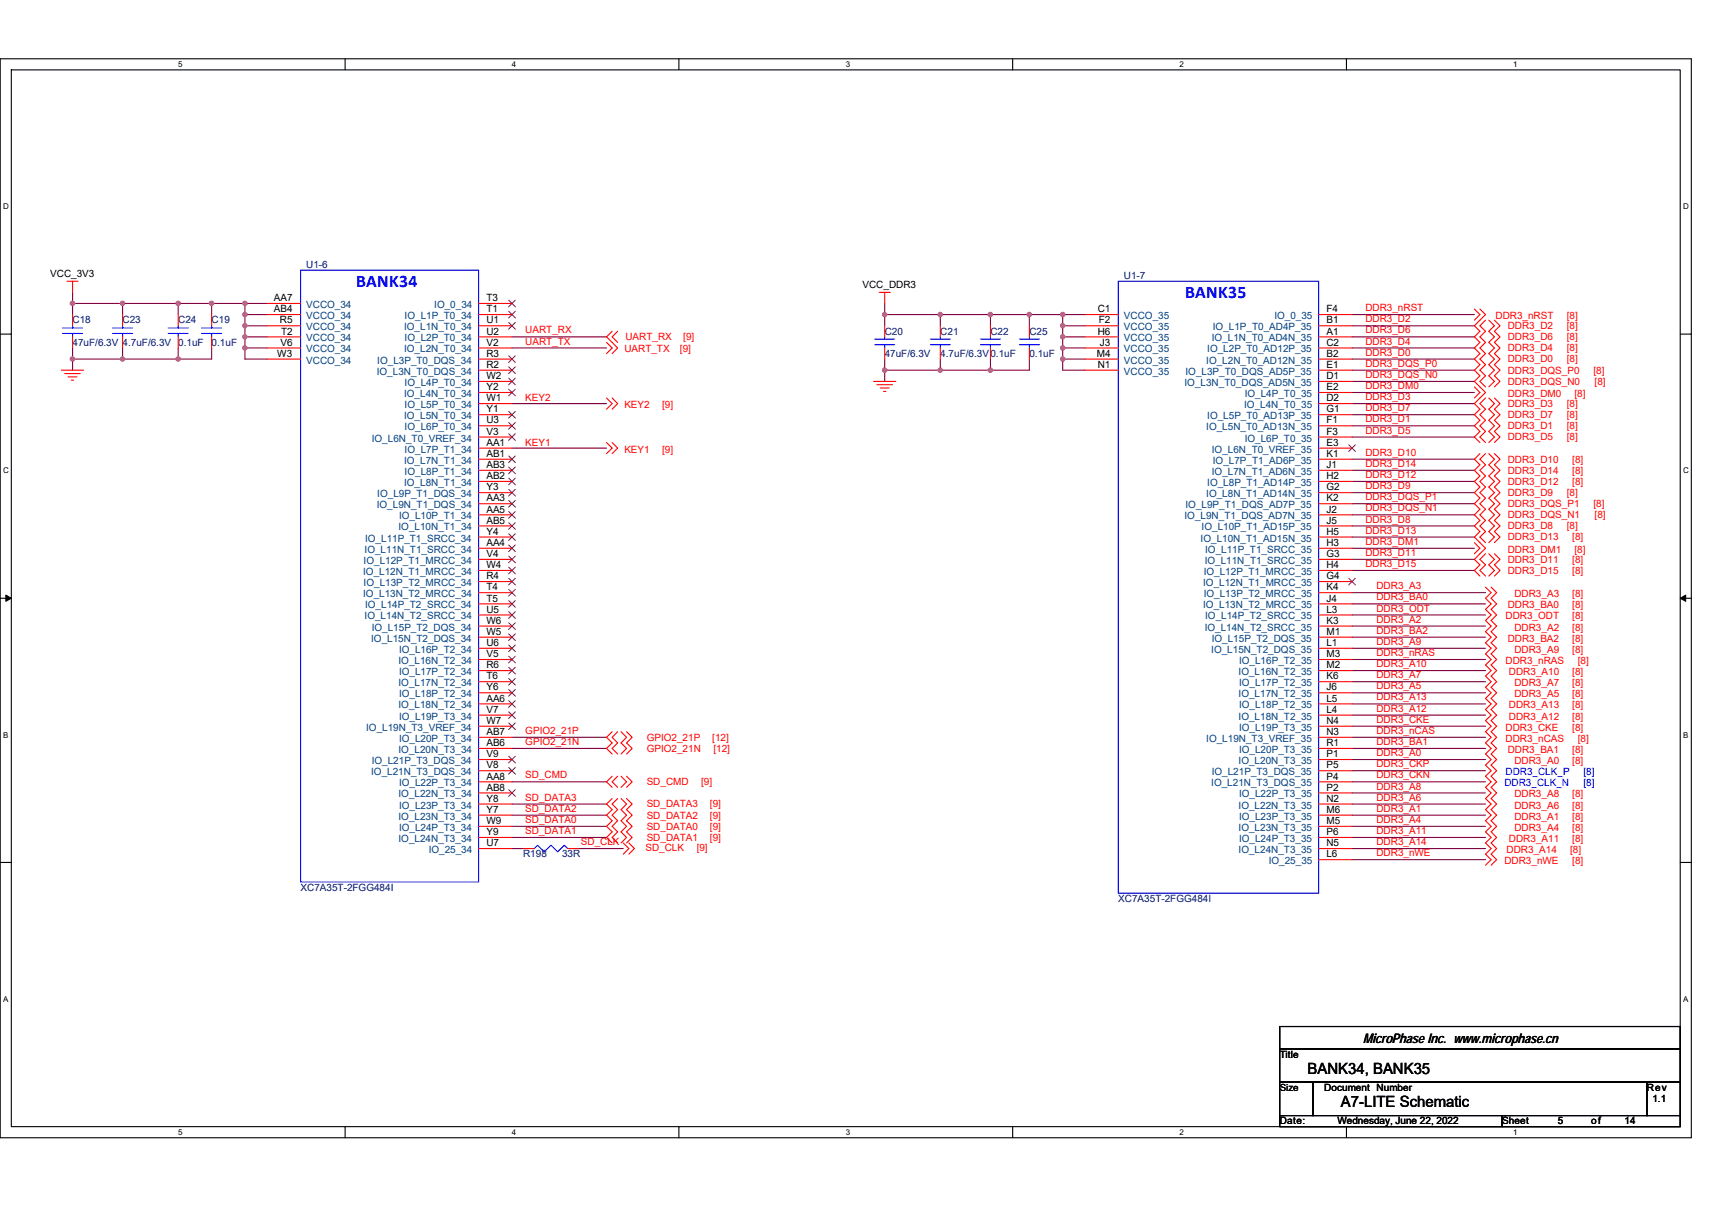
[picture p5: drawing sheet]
<svg xmlns="http://www.w3.org/2000/svg" width="297mm" height="210mm" viewBox="0 0 297 210" stroke-linecap="round" stroke-linejoin="round" font-family="sans-serif">
<defs><g id="words">
<g font-size="3.1" fill="#00f">
<text x="61.8" y="49.8">BANK34</text>
<text x="205.6" y="51.7">BANK35</text>
</g>
<g font-size="2.7">
<text x="226.9" y="186.3">BANK34, BANK35</text>
<text x="232.6" y="192.1">A7-LITE Schematic</text>
</g>
<text font-size="2.3" x="236.5" y="181.1">MicroPhase Inc. www.microphase.cn</text>
<g font-size="1.7" fill="#000080">
<text x="53.1" y="46.5">U1-6</text>
<text x="195" y="48.4">U1-7</text>
<text x="12.6" y="56.1">C18</text>
<text x="21.3" y="56.1">C23</text>
<text x="30.9" y="56.1">C24</text>
<text x="36.7" y="56.1">C19</text>
<text x="153.5" y="58.1">C20</text>
<text x="163.1" y="58.1">C21</text>
<text x="171.8" y="58.1">C22</text>
<text x="178.6" y="58.1">C25</text>
<text x="12.6" y="60">47uF/6.3V 4.7uF/6.3V 0.1uF</text>
<text x="36.7" y="60">0.1uF</text>
<text x="153.5" y="61.9">47uF/6.3V</text>
<text x="163.1" y="61.9">4.7uF/6.3V0.1uF</text>
<text x="178.6" y="61.9">0.1uF</text>
<text x="90.8" y="148.8">R198</text>
<text x="97.5" y="148.8">33R</text>
<text x="52.2" y="154.6">XC7A35T-2FGG484I</text>
<text x="194" y="156.5">XC7A35T-2FGG484I</text>
</g>
<g font-size="1.7">
<text x="8.7" y="48">VCC_3V3</text>
<text x="47.5" y="52.3">AA7</text>
<text x="84.4" y="52.3">T3</text>
<text x="149.6" y="50">VCC_DDR3</text>
<text x="47.5" y="54.2">AB4</text>
<text x="48.6" y="56.1">R5</text>
<text x="48.7" y="60">V6</text>
<text x="48.8" y="58.1">T2</text>
<text x="84.4" y="54.2">T1</text>
<text x="84.4" y="58.1">U2</text>
<text x="84.4" y="56.1">U1</text>
<text x="84.4" y="60">V2</text>
<text x="190.5" y="54.2">C1</text>
<text x="190.5" y="58.1">H6</text>
<text x="190.6" y="56.1">F2</text>
<text x="190.8" y="60">J3</text>
<text x="230.1" y="54.2">F4</text>
<text x="230.1" y="56.1">B1</text>
<text x="230.1" y="58.1">A1</text>
<text x="230.1" y="60">C2</text>
<text x="48.1" y="61.9">W3</text>
<text x="84.4" y="61.9">R3</text>
<text x="84.4" y="65.8">W2</text>
<text x="84.4" y="63.8">R2</text>
<text x="190.3" y="61.9">M4</text>
<text x="190.5" y="63.8">N1</text>
<text x="230.1" y="61.9">B2</text>
<text x="230.1" y="63.8">E1</text>
<text x="230.1" y="65.8">D1</text>
<text x="84.4" y="69.6">W1</text>
<text x="84.4" y="67.7">Y2</text>
<text x="84.4" y="71.6">Y1</text>
<text x="230.1" y="67.7">E2</text>
<text x="230.1" y="69.6">D2</text>
<text x="230.1" y="71.6">G1</text>
<text x="84.4" y="73.5">U3</text>
<text x="84.4" y="77.4">AA1</text>
<text x="84.4" y="75.4">V3</text>
<text x="230.1" y="73.5">F1</text>
<text x="230.1" y="75.4">F3</text>
<text x="230.1" y="77.4">E3</text>
<text x="84.4" y="81.2">AB3</text>
<text x="84.4" y="79.3">AB1</text>
<text x="84.4" y="83.1">AB2</text>
<text x="230.1" y="79.3">K1</text>
<text x="230.1" y="81.2">J1</text>
<text x="230.1" y="83.1">H2</text>
<text x="84.4" y="85.1">Y3</text>
<text x="84.4" y="87">AA3</text>
<text x="84.4" y="88.9">AA5</text>
<text x="230.1" y="85.1">G2</text>
<text x="230.1" y="87">K2</text>
<text x="230.1" y="88.9">J2</text>
<text x="84.4" y="94.7">AA4</text>
<text x="84.4" y="90.9">AB5</text>
<text x="84.4" y="92.8">Y4</text>
<text x="230.1" y="90.9">J5</text>
<text x="230.1" y="94.7">H3</text>
<text x="230.1" y="92.8">H5</text>
<text x="84.4" y="96.7">V4</text>
<text x="84.4" y="100.5">R4</text>
<text x="84.4" y="98.6">W4</text>
<text x="230.1" y="98.6">H4</text>
<text x="230.1" y="100.5">G4</text>
<text x="230.1" y="96.7">G3</text>
<text x="84.4" y="106.3">U5</text>
<text x="84.4" y="104.4">T5</text>
<text x="84.4" y="102.4">T4</text>
<text x="230.1" y="102.4">K4</text>
<text x="230.1" y="106.3">L3</text>
<text x="230.1" y="104.4">J4</text>
<text x="84.4" y="110.2">W5</text>
<text x="84.4" y="108.2">W6</text>
<text x="84.4" y="112.1">U6</text>
<text x="230.1" y="112.1">L1</text>
<text x="230.1" y="110.2">M1</text>
<text x="230.1" y="108.2">K3</text>
<text x="84.4" y="114">V5</text>
<text x="84.4" y="117.9">T6</text>
<text x="84.4" y="116">R6</text>
<text x="84.4" y="119.8">Y6</text>
<text x="230.1" y="116">M2</text>
<text x="230.1" y="119.8">J6</text>
<text x="230.1" y="114">M3</text>
<text x="230.1" y="117.9">K6</text>
<text x="84.4" y="125.6">W7</text>
<text x="84.4" y="121.8">AA6</text>
<text x="84.4" y="123.7">V7</text>
<text x="230.1" y="123.7">L4</text>
<text x="230.1" y="121.8">L5</text>
<text x="230.1" y="125.6">N4</text>
<text x="84.4" y="129.5">AB6</text>
<text x="84.4" y="131.4">V9</text>
<text x="84.4" y="127.6">AB7</text>
<text x="230.1" y="127.6">N3</text>
<text x="230.1" y="131.4">P1</text>
<text x="230.1" y="129.5">R1</text>
<text x="84.4" y="133.4">V8</text>
<text x="84.4" y="137.2">AB8</text>
<text x="84.4" y="135.3">AA8</text>
<text x="230.1" y="135.3">P4</text>
<text x="230.1" y="133.4">P5</text>
<text x="230.1" y="137.2">P2</text>
<text x="84.4" y="141.1">Y7</text>
<text x="84.4" y="139.1">Y8</text>
<text x="84.4" y="143">W9</text>
<text x="230.1" y="139.1">N2</text>
<text x="230.1" y="143">M5</text>
<text x="230.1" y="141.1">M6</text>
<text x="84.4" y="144.9">Y9</text>
<text x="84.4" y="146.9">U7</text>
<text x="230.1" y="146.9">N5</text>
<text x="230.1" y="148.8">L6</text>
<text x="230.1" y="144.9">P6</text>
<text x="222" y="183.6">Title</text>
<text x="222" y="189.3">Size</text>
<text x="229.8" y="189.3">Document Number</text>
<text x="285.7" y="189.3">Rev</text>
<text x="286.7" y="191.3">1.1</text>
<text x="222" y="195.1">Date:</text>
<text x="232.1" y="195.1">Wednesday, June 22, 2022</text>
<text x="260.6" y="195.1">Sheet</text>
<text x="270.3" y="195.1">5</text>
<text x="276.1" y="195.1">of</text>
<text x="281.9" y="195.1">14</text>
</g>
<g font-size="1.7" fill="#004080">
<text x="53.1" y="53.4">VCCO_34</text>
<text x="75.3" y="53.4">IO_0_34</text>
<text x="53.1" y="55.4">VCCO_34</text>
<text x="53.1" y="57.3">VCCO_34</text>
<text x="53.1" y="59.2">VCCO_34</text>
<text x="70.1" y="57.3">IO_L1N_T0_34</text>
<text x="70.2" y="55.4">IO_L1P_T0_34</text>
<text x="70.2" y="59.2">IO_L2P_T0_34</text>
<text x="195" y="55.4">VCCO_35</text>
<text x="195" y="57.3">VCCO_35</text>
<text x="195" y="59.2">VCCO_35</text>
<text x="210.3" y="59.2">IO_L1N_T0_AD4N_35</text>
<text x="210.4" y="57.3">IO_L1P_T0_AD4P_35</text>
<text x="221.1" y="55.4">IO_0_35</text>
<text x="53.1" y="61.2">VCCO_34</text>
<text x="53.1" y="63.1">VCCO_34</text>
<text x="65.4" y="65">IO_L3N_T0_DQS_34</text>
<text x="65.5" y="63.1">IO_L3P_T0_DQS_34</text>
<text x="70.1" y="61.2">IO_L2N_T0_34</text>
<text x="195" y="61.2">VCCO_35</text>
<text x="195" y="63.1">VCCO_35</text>
<text x="195" y="65">VCCO_35</text>
<text x="205.7" y="65">IO_L3P_T0_DQS_AD5P_35</text>
<text x="209.3" y="63.1">IO_L2N_T0_AD12N_35</text>
<text x="209.5" y="61.2">IO_L2P_T0_AD12P_35</text>
<text x="70.1" y="68.9">IO_L4N_T0_34</text>
<text x="70.2" y="67">IO_L4P_T0_34</text>
<text x="70.2" y="70.8">IO_L5P_T0_34</text>
<text x="205.5" y="67">IO_L3N_T0_DQS_AD5N_35</text>
<text x="215.9" y="70.8">IO_L4N_T0_35</text>
<text x="216" y="68.9">IO_L4P_T0_35</text>
<text x="64.5" y="76.6">IO_L6N_T0_VREF_34</text>
<text x="70.1" y="72.7">IO_L5N_T0_34</text>
<text x="70.2" y="74.7">IO_L6P_T0_34</text>
<text x="209.3" y="74.7">IO_L5N_T0_AD13N_35</text>
<text x="209.5" y="72.7">IO_L5P_T0_AD13P_35</text>
<text x="216" y="76.6">IO_L6P_T0_35</text>
<text x="70.1" y="80.5">IO_L7N_T1_34</text>
<text x="70.2" y="78.5">IO_L7P_T1_34</text>
<text x="70.2" y="82.4">IO_L8P_T1_34</text>
<text x="210.3" y="78.5">IO_L6N_T0_VREF_35</text>
<text x="210.3" y="82.4">IO_L7N_T1_AD6N_35</text>
<text x="210.4" y="80.5">IO_L7P_T1_AD6P_35</text>
<text x="65.4" y="88.2">IO_L9N_T1_DQS_34</text>
<text x="65.5" y="86.3">IO_L9P_T1_DQS_34</text>
<text x="70.1" y="84.3">IO_L8N_T1_34</text>
<text x="205.7" y="88.2">IO_L9P_T1_DQS_AD7P_35</text>
<text x="209.3" y="86.3">IO_L8N_T1_AD14N_35</text>
<text x="209.5" y="84.3">IO_L8P_T1_AD14P_35</text>
<text x="63.3" y="95.9">IO_L11N_T1_SRCC_34</text>
<text x="63.3" y="94">IO_L11P_T1_SRCC_34</text>
<text x="69.1" y="92.1">IO_L10N_T1_34</text>
<text x="69.2" y="90.1">IO_L10P_T1_34</text>
<text x="205.5" y="90.1">IO_L9N_T1_DQS_AD7N_35</text>
<text x="208.3" y="94">IO_L10N_T1_AD15N_35</text>
<text x="208.5" y="92.1">IO_L10P_T1_AD15P_35</text>
<text x="209.1" y="95.9">IO_L11P_T1_SRCC_35</text>
<text x="63" y="99.8">IO_L12N_T1_MRCC_34</text>
<text x="63.1" y="97.9">IO_L12P_T1_MRCC_34</text>
<text x="63.1" y="101.7">IO_L13P_T2_MRCC_34</text>
<text x="208.8" y="101.7">IO_L12N_T1_MRCC_35</text>
<text x="208.8" y="99.8">IO_L12P_T1_MRCC_35</text>
<text x="209" y="97.9">IO_L11N_T1_SRCC_35</text>
<text x="63" y="103.6">IO_L13N_T2_MRCC_34</text>
<text x="63.3" y="107.5">IO_L14N_T2_SRCC_34</text>
<text x="63.3" y="105.6">IO_L14P_T2_SRCC_34</text>
<text x="208.8" y="105.6">IO_L13N_T2_MRCC_35</text>
<text x="208.8" y="103.6">IO_L13P_T2_MRCC_35</text>
<text x="209.1" y="107.5">IO_L14P_T2_SRCC_35</text>
<text x="64.4" y="111.4">IO_L15N_T2_DQS_34</text>
<text x="64.5" y="109.4">IO_L15P_T2_DQS_34</text>
<text x="69.2" y="113.3">IO_L16P_T2_34</text>
<text x="209" y="109.4">IO_L14N_T2_SRCC_35</text>
<text x="210.2" y="113.3">IO_L15N_T2_DQS_35</text>
<text x="210.2" y="111.4">IO_L15P_T2_DQS_35</text>
<text x="69.1" y="115.2">IO_L16N_T2_34</text>
<text x="69.1" y="119.1">IO_L17N_T2_34</text>
<text x="69.2" y="117.2">IO_L17P_T2_34</text>
<text x="214.9" y="117.2">IO_L16N_T2_35</text>
<text x="215" y="115.2">IO_L16P_T2_35</text>
<text x="215" y="119.1">IO_L17P_T2_35</text>
<text x="69.1" y="122.9">IO_L18N_T2_34</text>
<text x="69.2" y="121">IO_L18P_T2_34</text>
<text x="69.2" y="124.9">IO_L19P_T3_34</text>
<text x="214.9" y="121">IO_L17N_T2_35</text>
<text x="214.9" y="124.9">IO_L18N_T2_35</text>
<text x="215" y="122.9">IO_L18P_T2_35</text>
<text x="63.5" y="126.8">IO_L19N_T3_VREF_34</text>
<text x="69.1" y="130.7">IO_L20N_T3_34</text>
<text x="69.2" y="128.7">IO_L20P_T3_34</text>
<text x="209.3" y="128.7">IO_L19N_T3_VREF_35</text>
<text x="215" y="126.8">IO_L19P_T3_35</text>
<text x="215" y="130.7">IO_L20P_T3_35</text>
<text x="64.4" y="134.5">IO_L21N_T3_DQS_34</text>
<text x="64.5" y="132.6">IO_L21P_T3_DQS_34</text>
<text x="69.2" y="136.5">IO_L22P_T3_34</text>
<text x="210.2" y="136.5">IO_L21N_T3_DQS_35</text>
<text x="210.2" y="134.5">IO_L21P_T3_DQS_35</text>
<text x="214.9" y="132.6">IO_L20N_T3_35</text>
<text x="69.1" y="138.4">IO_L22N_T3_34</text>
<text x="69.1" y="142.2">IO_L23N_T3_34</text>
<text x="69.2" y="140.3">IO_L23P_T3_34</text>
<text x="214.9" y="140.3">IO_L22N_T3_35</text>
<text x="215" y="138.4">IO_L22P_T3_35</text>
<text x="215" y="142.2">IO_L23P_T3_35</text>
<text x="69.1" y="146.1">IO_L24N_T3_34</text>
<text x="69.2" y="144.2">IO_L24P_T3_34</text>
<text x="74.4" y="148">IO_25_34</text>
<text x="214.9" y="144.2">IO_L23N_T3_35</text>
<text x="214.9" y="148">IO_L24N_T3_35</text>
<text x="215" y="146.1">IO_L24P_T3_35</text>
<text x="220.1" y="150">IO_25_35</text>
</g>
<g font-size="1.7" fill="#f00">
<text x="236.9" y="54">DDR3_nRST</text>
<text x="91.1" y="57.9">UART_RX</text>
<text x="91.1" y="59.8">UART_TX</text>
<text x="108.5" y="59">UART_RX</text>
<text x="118.6" y="59">[9]</text>
<text x="236.9" y="57.9">DDR3_D6</text>
<text x="236.9" y="55.9">DDR3_D2</text>
<text x="236.9" y="59.8">DDR3_D4</text>
<text x="259.5" y="55.4">DDR3_nRST</text>
<text x="261.6" y="59">DDR3_D6</text>
<text x="261.6" y="57.1">DDR3_D2</text>
<text x="271.8" y="59">[8]</text>
<text x="271.8" y="57.1">[8]</text>
<text x="271.8" y="55.4">[8]</text>
<text x="108.3" y="61.2">UART_TX</text>
<text x="118" y="61.2">[9]</text>
<text x="236.9" y="65.6">DDR3_DQS_N0</text>
<text x="236.9" y="63.6">DDR3_DQS_P0</text>
<text x="236.9" y="61.7">DDR3_D0</text>
<text x="261.6" y="64.8">DDR3_DQS_P0</text>
<text x="261.6" y="61">DDR3_D4</text>
<text x="261.6" y="62.9">DDR3_D0</text>
<text x="271.8" y="61">[8]</text>
<text x="271.8" y="62.9">[8]</text>
<text x="276.5" y="64.8">[8]</text>
<text x="91.1" y="69.7">KEY2</text>
<text x="108.3" y="70.8">KEY2</text>
<text x="114.9" y="70.8">[9]</text>
<text x="236.9" y="69.4">DDR3_D3</text>
<text x="236.9" y="71.4">DDR3_D7</text>
<text x="236.9" y="67.5">DDR3_DM0</text>
<text x="261.6" y="66.8">DDR3_DQS_N0</text>
<text x="261.6" y="70.6">DDR3_D3</text>
<text x="261.6" y="68.9">DDR3_DM0</text>
<text x="271.8" y="70.6">[8]</text>
<text x="273.2" y="68.9">[8]</text>
<text x="276.7" y="66.8">[8]</text>
<text x="91.1" y="77.4">KEY1</text>
<text x="236.9" y="73.3">DDR3_D1</text>
<text x="236.9" y="75.2">DDR3_D5</text>
<text x="261.6" y="72.6">DDR3_D7</text>
<text x="261.6" y="74.5">DDR3_D1</text>
<text x="261.6" y="76.4">DDR3_D5</text>
<text x="271.8" y="72.6">[8]</text>
<text x="271.8" y="74.5">[8]</text>
<text x="271.8" y="76.4">[8]</text>
<text x="108.3" y="78.5">KEY1</text>
<text x="114.9" y="78.5">[9]</text>
<text x="236.9" y="79.1">DDR3_D10</text>
<text x="236.9" y="81">DDR3_D14</text>
<text x="236.9" y="83">DDR3_D12</text>
<text x="261.6" y="80.3">DDR3_D10</text>
<text x="261.6" y="82.2">DDR3_D14</text>
<text x="272.8" y="80.3">[8]</text>
<text x="272.8" y="82.2">[8]</text>
<text x="236.9" y="84.9">DDR3_D9</text>
<text x="236.9" y="88.8">DDR3_DQS_N1</text>
<text x="236.9" y="86.8">DDR3_DQS_P1</text>
<text x="261.6" y="84.1">DDR3_D12</text>
<text x="261.6" y="86.1">DDR3_D9</text>
<text x="261.6" y="88">DDR3_DQS_P1</text>
<text x="261.6" y="89.9">DDR3_DQS_N1</text>
<text x="271.8" y="86.1">[8]</text>
<text x="272.8" y="84.1">[8]</text>
<text x="276.5" y="88">[8]</text>
<text x="276.7" y="89.9">[8]</text>
<text x="236.9" y="90.7">DDR3_D8</text>
<text x="236.9" y="92.6">DDR3_D13</text>
<text x="236.9" y="94.6">DDR3_DM1</text>
<text x="261.6" y="91.9">DDR3_D8</text>
<text x="261.6" y="93.8">DDR3_D13</text>
<text x="261.6" y="95.9">DDR3_DM1</text>
<text x="271.8" y="91.9">[8]</text>
<text x="272.8" y="93.8">[8]</text>
<text x="273.2" y="95.9">[8]</text>
<text x="236.9" y="96.5">DDR3_D11</text>
<text x="236.9" y="98.4">DDR3_D15</text>
<text x="261.6" y="97.6">DDR3_D11</text>
<text x="261.6" y="99.6">DDR3_D15</text>
<text x="272.8" y="97.6">[8]</text>
<text x="272.8" y="99.6">[8]</text>
<text x="238.8" y="106.1">DDR3_ODT</text>
<text x="238.8" y="102.3">DDR3_A3</text>
<text x="238.8" y="104.2">DDR3_BA0</text>
<text x="261.2" y="107.5">DDR3_ODT</text>
<text x="261.6" y="105.6">DDR3_BA0</text>
<text x="262.8" y="103.6">DDR3_A3</text>
<text x="272.8" y="103.6">[8]</text>
<text x="272.8" y="105.6">[8]</text>
<text x="272.8" y="107.5">[8]</text>
<text x="238.8" y="111.9">DDR3_A9</text>
<text x="238.8" y="108.1">DDR3_A2</text>
<text x="238.8" y="110">DDR3_BA2</text>
<text x="238.8" y="113.9">DDR3_nRAS</text>
<text x="261.6" y="111.4">DDR3_BA2</text>
<text x="262.8" y="113.3">DDR3_A9</text>
<text x="262.8" y="109.4">DDR3_A2</text>
<text x="272.8" y="113.3">[8]</text>
<text x="272.8" y="109.4">[8]</text>
<text x="272.8" y="111.4">[8]</text>
<text x="238.8" y="115.8">DDR3_A10</text>
<text x="238.8" y="119.6">DDR3_A5</text>
<text x="238.8" y="117.7">DDR3_A7</text>
<text x="261.2" y="115.2">DDR3_nRAS</text>
<text x="261.8" y="117.1">DDR3_A10</text>
<text x="262.8" y="119.1">DDR3_A7</text>
<text x="272.8" y="117.1">[8]</text>
<text x="272.8" y="119.1">[8]</text>
<text x="273.8" y="115.2">[8]</text>
<text x="238.8" y="121.6">DDR3_A13</text>
<text x="238.8" y="123.5">DDR3_A12</text>
<text x="238.8" y="125.4">DDR3_CKE</text>
<text x="261.8" y="122.9">DDR3_A13</text>
<text x="261.8" y="124.9">DDR3_A12</text>
<text x="262.8" y="121">DDR3_A5</text>
<text x="272.8" y="122.9">[8]</text>
<text x="272.8" y="124.9">[8]</text>
<text x="272.8" y="121">[8]</text>
<text x="91.1" y="127.4">GPIO2_21P</text>
<text x="91.1" y="129.3">GPIO2_21N</text>
<text x="112.2" y="130.5">GPIO2_21N</text>
<text x="112.2" y="128.5">GPIO2_21P</text>
<text x="123.6" y="128.5">[12]</text>
<text x="123.8" y="130.5">[12]</text>
<text x="238.8" y="127.4">DDR3_nCAS</text>
<text x="238.8" y="129.3">DDR3_BA1</text>
<text x="238.8" y="131.2">DDR3_A0</text>
<text x="261.2" y="128.7">DDR3_nCAS</text>
<text x="261.2" y="126.8">DDR3_CKE</text>
<text x="261.6" y="130.7">DDR3_BA1</text>
<text x="272.8" y="126.8">[8]</text>
<text x="272.8" y="130.7">[8]</text>
<text x="273.8" y="128.7">[8]</text>
<text x="91.1" y="135.1">SD_CMD</text>
<text x="112.2" y="136.2">SD_CMD</text>
<text x="121.6" y="136.2">[9]</text>
<text x="238.8" y="135.1">DDR3_CKN</text>
<text x="238.8" y="133.2">DDR3_CKP</text>
<text x="238.8" y="137">DDR3_A8</text>
<text x="262.8" y="132.6">DDR3_A0</text>
<text x="272.8" y="132.6">[8]</text>
<text x="91.1" y="142.8">SD_DATA0</text>
<text x="91.1" y="140.9">SD_DATA2</text>
<text x="91.1" y="138.9">SD_DATA3</text>
<text x="112.2" y="140.1">SD_DATA3</text>
<text x="112.2" y="142">SD_DATA2</text>
<text x="112.2" y="144">SD_DATA0</text>
<text x="123.2" y="140.1">[9]</text>
<text x="123.2" y="142">[9]</text>
<text x="123.2" y="144">[9]</text>
<text x="238.8" y="140.9">DDR3_A1</text>
<text x="238.8" y="138.9">DDR3_A6</text>
<text x="238.8" y="142.8">DDR3_A4</text>
<text x="262.8" y="142.2">DDR3_A1</text>
<text x="262.8" y="138.4">DDR3_A8</text>
<text x="262.8" y="140.3">DDR3_A6</text>
<text x="272.8" y="142.2">[8]</text>
<text x="272.8" y="138.4">[8]</text>
<text x="272.8" y="140.3">[8]</text>
<text x="91.1" y="144.7">SD_DATA1</text>
<text x="100.8" y="146.7">SD_CLK</text>
<text x="112" y="147.6">SD_CLK</text>
<text x="112.2" y="145.9">SD_DATA1</text>
<text x="120.9" y="147.6">[9]</text>
<text x="123.2" y="145.9">[9]</text>
<text x="238.8" y="144.7">DDR3_A11</text>
<text x="238.8" y="148.6">DDR3_nWE</text>
<text x="238.8" y="146.7">DDR3_A14</text>
<text x="261" y="150">DDR3_nWE</text>
<text x="261.4" y="148">DDR3_A14</text>
<text x="261.8" y="146.1">DDR3_A11</text>
<text x="262.8" y="144.2">DDR3_A4</text>
<text x="272.4" y="148">[8]</text>
<text x="272.8" y="146.1">[8]</text>
<text x="272.8" y="144.2">[8]</text>
<text x="272.8" y="150">[8]</text>
</g>
<g font-size="1.7" fill="#00f">
<text x="261" y="136.4">DDR3_CLK_N</text>
<text x="261.2" y="134.5">DDR3_CLK_P</text>
<text x="274.7" y="136.4">[8]</text>
<text x="274.7" y="134.5">[8]</text>
</g>
<g font-size="1.4">
<text x="30.9" y="11.7">5</text>
<text x="88.8" y="11.7">4</text>
<text x="146.7" y="11.7">3</text>
<text x="204.7" y="11.7">2</text>
<text x="262.6" y="11.7">1</text>
<text x=".5" y="36.3">D</text>
<text x="292" y="36.3">D</text>
<text x=".5" y="82.1">C</text>
<text x="292" y="82.1">C</text>
<text x=".5" y="128">B</text>
<text x="292" y="128">B</text>
<text x=".5" y="173.8">A</text>
<text x="292" y="173.8">A</text>
<text x="30.9" y="197">5</text>
<text x="88.8" y="197">4</text>
<text x="146.7" y="197">3</text>
<text x="204.7" y="197">2</text>
<text x="262.6" y="197">1</text>
</g>
</g></defs>
<path d="M0 10.2h293.5v187.2h-293.5zM2 12.1h289.5v183.4h-289.5z" fill="none" stroke="#000" stroke-width=".19"/>
<g fill="#fff">
<path d="M30.9 10.4h.8v1.6h-.8z"/>
<path d="M30.9 195.7h.8v1.6h-.8z"/>
</g>
<path d="M59.9 10.2v1.9M59.9 195.5v1.9" fill="none" stroke="#000" stroke-width=".19"/>
<g fill="#fff">
<path d="M88.8 10.4h.8v1.6h-.8z"/>
<path d="M88.8 195.7h.8v1.6h-.8z"/>
</g>
<path d="M117.8 10.2v1.9M117.8 195.5v1.9" fill="none" stroke="#000" stroke-width=".19"/>
<g fill="#fff">
<path d="M146.7 10.4h.8v1.6h-.8z"/>
<path d="M146.7 195.7h.8v1.6h-.8z"/>
</g>
<path d="M175.7 10.2v1.9M175.7 195.5v1.9" fill="none" stroke="#000" stroke-width=".19"/>
<g fill="#fff">
<path d="M204.7 10.4h.7v1.6h-.7z"/>
<path d="M204.7 195.7h.7v1.6h-.7z"/>
</g>
<path d="M233.6 10.2v1.9M233.6 195.5v1.9" fill="none" stroke="#000" stroke-width=".19"/>
<g fill="#fff">
<path d="M262.6 10.4h.7v1.6h-.7z"/>
<path d="M262.6 195.7h.7v1.6h-.7z"/>
<path d="M.5 35.1h1v1.5h-1z"/>
<path d="M292 35.1h1v1.5h-1z"/>
<path d="M.5 80.9h1v1.5h-1z"/>
<path d="M292 80.9h1v1.5h-1z"/>
</g>
<path d="M0 58h2M291.5 58h2" fill="none" stroke="#000" stroke-width=".19"/>
<g fill="#fff">
<path d="M.5 126.7h.9v1.6h-.9z"/>
<path d="M292 126.7h.9v1.6h-.9z"/>
</g>
<path d="M0 103.8h2M291.5 103.8h2" fill="none" stroke="#000" stroke-width=".19"/>
<path d="M1 103.3l1 .5-1 .6zM291.5 103.8l1-.5v1.1z" fill="#000" stroke="#000" stroke-width=".17"/>
<g fill="#fff">
<path d="M.5 172.6h.9v1.5h-.9z"/>
<path d="M292 172.6h.9v1.5h-.9z"/>
</g>
<path d="M0 149.7h2M291.5 149.7h2M222 178.1h69.5v3.9h-69.5zM222 182h69.5v5.8h-69.5zM222 187.8h5.8v5.8h-5.8zM222 193.6h38.6v1.9h-38.6zM227.8 187.8h57.9v5.8h-57.9zM260.6 193.6h30.9v1.9h-30.9zM285.7 187.8h5.8v5.8h-5.8z" fill="none" stroke="#000" stroke-width=".19"/>
<g fill="none" stroke="#800040" stroke-width=".19">
<path d="M12.6 52.7h8.7M12.6 50.7v2M12.6 52.7v1.9M21.3 52.7h9.6M21.3 52.7v1.9M30.9 52.7v1.9M30.9 52.7h5.8M36.7 52.7h5.8M36.7 52.7v1.9M42.5 52.7v1.9M42.5 56.5v2M42.5 52.7h3.9"/>
<path d="M42.5 54.6h3.9M42.5 56.5h3.9M42.5 58.5h3.9M42.5 54.6v1.9M42.5 58.5v1.9M88.8 58.5h16.4M153.5 54.6v1.9M153.5 54.6h9.6M153.5 52.7v1.9M163.1 54.6v1.9M163.1 54.6h8.7M171.8 54.6v1.9"/>
<path d="M171.8 54.6h6.8M178.6 54.6v1.9M178.6 54.6h5.8M184.4 56.5h3.9M184.4 54.6h3.9M184.4 58.5h3.9M184.4 54.6v1.9M184.4 56.5v2M184.4 58.5v1.9M234.6 58.5h21.2M234.6 54.6h21.2M234.6 56.5h21.2"/>
<path d="M12.6 62.3h8.7M12.6 60.4v1.9M12.6 62.3v1.9M21.3 60.4v1.9M21.3 62.3h9.6M30.9 60.4v1.9M36.7 60.4v1.9h-5.8M42.5 60.4h3.9M42.5 60.4v1.9h3.9M88.8 77.8h16.4M88.8 60.4h16.4M88.8 70h16.4"/>
<path d="M153.5 62.3v1.9M153.5 64.2v2M153.5 64.2h9.6M163.1 62.3v1.9M163.1 64.2h8.7M171.8 62.3v1.9M178.6 62.3v1.9h-6.8M184.4 60.4h3.9M184.4 62.3h3.9M184.4 60.4v1.9M184.4 62.3v1.9h3.9M234.6 66.2h21.2"/>
<path d="M234.6 64.2h21.2M234.6 70h21.2M234.6 72h21.2M234.6 60.4h21.2M234.6 62.3h21.2M234.6 68.1h21.2M234.6 73.9h21.2M234.6 75.8h21.2M234.6 79.7h21.2M234.6 81.6h21.2M234.6 83.5h21.2M234.6 85.5h21.2"/>
<path d="M234.6 89.3h21.2M234.6 87.4h21.2M234.6 91.3h21.2M234.6 93.2h21.2M234.6 95.1h21.2M234.6 97.1h21.2M234.6 99h21.2M234.6 112.5h23.1M234.6 106.7h23.1M234.6 102.8h23.1M234.6 104.8h23.1M234.6 108.6h23.1"/>
<path d="M234.6 110.6h23.1M234.6 116.4h23.1M234.6 114.4h23.1M234.6 118.3h23.1M88.8 135.7h16.4M88.8 139.5h16.4M88.8 128h16.4M88.8 129.9h16.4M234.6 135.7h23.1M234.6 133.8h23.1M234.6 122.2h23.1M234.6 128h23.1"/>
<path d="M234.6 137.6h23.1M234.6 139.5h23.1M234.6 129.9h23.1M234.6 124.1h23.1M234.6 131.8h23.1M234.6 120.2h23.1M234.6 126h23.1M88.8 145.3h16.4M88.8 143.4h16.4M88.8 141.5h16.4M88.8 147.3h2M100.4 147.3h7.7"/>
<path d="M234.6 145.3h23.1M234.6 141.5h23.1M234.6 149.2h23.1M234.6 147.3h23.1M234.6 143.4h23.1"/>
</g>
<g fill="#f0f" stroke="#f0f" stroke-width=".19">
<circle cx="12.6" cy="52.6" r=".38"/>
<circle cx="42.5" cy="54.6" r=".38"/>
<circle cx="42.5" cy="56.5" r=".38"/>
<circle cx="42.5" cy="60.4" r=".38"/>
<circle cx="42.5" cy="58.4" r=".38"/>
<circle cx="30.9" cy="52.6" r=".38"/>
<circle cx="42.5" cy="52.6" r=".38"/>
<circle cx="36.7" cy="52.6" r=".38"/>
<circle cx="12.6" cy="62.3" r=".38"/>
<circle cx="153.5" cy="54.6" r=".38"/>
<circle cx="184.4" cy="54.6" r=".38"/>
<circle cx="184.4" cy="56.5" r=".38"/>
<circle cx="184.4" cy="60.4" r=".38"/>
<circle cx="184.4" cy="58.4" r=".38"/>
<circle cx="184.4" cy="62.3" r=".38"/>
<circle cx="178.6" cy="54.6" r=".38"/>
<circle cx="171.8" cy="54.6" r=".38"/>
<circle cx="153.5" cy="64.2" r=".38"/>
<circle cx="163.1" cy="54.6" r=".38"/>
<circle cx="163.1" cy="64.2" r=".38"/>
<circle cx="171.8" cy="64.2" r=".38"/>
<circle cx="21.3" cy="52.6" r=".38"/>
<circle cx="30.9" cy="62.3" r=".38"/>
<circle cx="21.3" cy="62.3" r=".38"/>
</g>
<g fill="none" stroke="#f00" stroke-width=".19">
<path d="M11.6 48.8h1.9M12.6 48.8v1.9M12.6 54.6v1.9M12.6 58.5v1.9M21.3 54.6v1.9M21.3 58.5v1.9M30.9 54.6v1.9M30.9 58.5v1.9M36.7 54.6v1.9M36.7 58.5v1.9M46.4 52.7h5.8M46.4 54.6h5.8"/>
<path d="M46.4 56.5h5.8M46.4 58.5h5.8M83 52.7h5.8M83 54.6h5.8M83 56.5h5.8M83 58.5h5.8M105.2 59.4l1 1-1 1M106.2 57.5l-1 1 2 1.9-1 1M107.2 57.5l-1 1 1 .9M152.5 50.7h2M153.5 50.7v2M153.5 56.5v2"/>
<path d="M163.1 56.5v2M171.8 56.5v2M178.6 56.5v2M188.3 54.6h5.7M188.3 56.5h5.7M188.3 58.5h5.7M228.8 54.6h5.8M228.8 56.5h5.8M228.8 58.5h5.8M255.8 53.6l1 1-1 1M256.8 53.6l.9 1-1.9 1.9 1 1-1 1 1 .9-1 1 1 1-1 .9 1 1-1 .9 1 1-1 1 1.9 1.9-1.9 1.9 1 1-1 1 1 .9-1 1 1 1-1 .9 1 1M257.7 55.6l-.9 .9 .9 1-.9 1 .9 .9-.9 1 .9 1-.9 .9 .9 1-.9 .9 .9 1-.9 1 .9 .9"/>
<path d="M258.3 55.6l1 .9-1 1 1 1-1 .9 1 1-1 1 1 .9-1 1 1 .9-1 1 1 1-1 .9M259.3 55.6l1 .9-1 1 1 1-1 .9 1 1-1 1 1 .9-1 1 1 .9-1 1 1 1-1 .9M10.6 64.2h3.9M11.2 64.8h2.7M11.8 65.4h1.6M12.4 66h.4M46.4 60.4h5.8M46.4 62.3h5.8M83 60.4h5.8M83 62.3h5.8M83 64.2h5.8M83 66.2h5.8"/>
<path d="M83 68.1h5.8M83 70h5.8M83 72h5.8M83 73.9h5.8M83 75.8h5.8M83 77.8h5.8M83 79.7h5.8M105.2 76.8l1 1-1 .9M105.2 69.1l1 .9-1 1M106.2 76.8l1 1-1 .9M106.2 69.1l1 .9-1 1M151.6 66.2h3.8"/>
<path d="M152.1 66.8h2.8M152.7 67.3h1.6M153.3 67.9h.4M153.5 60.4v1.9M163.1 60.4v1.9M171.8 60.4v1.9M178.6 60.4v1.9M188.3 60.4h5.7M188.3 62.3h5.7M188.3 64.2h5.7M228.8 60.4h5.8M228.8 62.3h5.8"/>
<path d="M228.8 64.2h5.8M228.8 66.2h5.8M228.8 68.1h5.8M228.8 70h5.8M228.8 72h5.8M228.8 73.9h5.8M228.8 75.8h5.8M228.8 77.8h5.8M228.8 79.7h5.8M255.8 67.1l1 1-1 1M256.8 78.7l-1 1 1 1-1 .9 1 1-1 .9 1 1-1 1 1 .9-1 1 1 1-1 .9 1 1-1 1 1 .9-1 1 1.9 1.9-1.9 2 1 .9-1 1 1 1M257.7 69.1l-.9 .9 .9 1-.9 1 .9 .9-.9 1 .9 1-.9 .9 .9 1"/>
<path d="M257.7 78.7l-.9 1 .9 1-.9 .9 .9 1-.9 .9 .9 1-.9 1 .9 .9-.9 1 .9 1-.9 .9 .9 1-.9 1 .9 .9-.9 1 .9 1M258.3 69.1l1 .9-1 1 1 1-1 .9 1 1-1 1 1 .9-1 1M258.3 78.7l1 1-1 1 1 .9-1 1 1 .9-1 1 1 1-1 .9 1 1-1 1 1 .9-1 1 1 1-1 .9 1 1-1 1M259.3 69.1l1 .9-1 1 1 1-1 .9 1 1-1 1 1 .9-1 1M259.3 78.7l1 1-1 1 1 .9-1 1 1 .9-1 1 1 1-1 .9 1 1-1 1 1 .9-1 1 1 1-1 .9 1 1-1 1M83 81.6h5.8M83 83.5h5.8M83 85.5h5.8M83 87.4h5.8M83 89.3h5.8M83 91.3h5.8M83 93.2h5.8"/>
<path d="M83 95.1h5.8M83 97.1h5.8M83 99h5.8M228.8 81.6h5.8M228.8 83.5h5.8M228.8 85.5h5.8M228.8 87.4h5.8M228.8 89.3h5.8M228.8 91.3h5.8M228.8 93.2h5.8M228.8 95.1h5.8M228.8 97.1h5.8"/>
<path d="M228.8 99h5.8M255.8 94.2l1 .9-1 1M257.7 96.1l-.9 1 .9 .9-.9 1 .9 1M258.3 96.1l1 1-1 .9 1 1-1 1M259.3 96.1l1 1-1 .9 1 1-1 1M83 100.9h5.8M83 102.8h5.8M83 104.8h5.8M83 106.7h5.8M83 108.6h5.8M83 110.6h5.8M83 112.5h5.8"/>
<path d="M83 114.4h5.8M83 116.4h5.8M83 118.3h5.8M228.8 100.9h5.8M228.8 102.8h5.8M228.8 104.8h5.8M228.8 106.7h5.8M228.8 108.6h5.8M228.8 110.6h5.8M228.8 112.5h5.8M228.8 114.4h5.8M228.8 116.4h5.8"/>
<path d="M228.8 118.3h5.8M257.7 101.9l1 .9-1 1 1 1-1 .9 1 1-1 1 1 .9-1 1 1 1-1 .9 1 1-1 1 1 .9-1 1 1 1-1 .9 1 1-1 1 1 .9-1 1 1 1-1 .9 1 1-1 1 1 .9-1 1 1 1-1 .9 1 1-1 1 1 .9-1 1 1 1-1 .9 1 1-1 .9 1 1-1 1 1 .9-1 1 1 1-1 .9 1 1-1 1 1 .9-1 1 1 1-1 .9 1 1-1 1M258.7 101.9l1 .9-1 1 1 1-1 .9 1 1-1 1 1 .9-1 1 1 1-1 .9 1 1-1 1 1 .9-1 1 1 1-1 .9 1 1-1 1 1 .9-1 1 1 1-1 .9 1 1-1 1 1 .9-1 1 1 1-1 .9 1 1-1 1 1 .9-1 1 1 1-1 .9 1 1-1 .9 1 1-1 1 1 .9-1 1 1 1-1 .9 1 1-1 1 1 .9-1 1 1 1-1 .9 1 1-1 1M83 120.2h5.8M83 122.2h5.8M83 124.1h5.8M83 126h5.8M83 128h5.8M83 129.9h5.8M83 131.8h5.8M83 133.8h5.8M83 135.7h5.8"/>
<path d="M83 137.6h5.8M83 139.5h5.8M106.2 138.6l-1 .9 1 1-1 1 1 .9-1 1 1 1-1 .9 1 1M106.2 134.7l-1 1 1 .9M106.2 127l-1 1 1 .9-1 1 1 1M107.2 138.6l-1 .9 1 1-1 1 1 .9-1 1 1 1-1 .9 1 1M107.2 134.7l-1 1 1 .9M107.2 127l-1 1 1 .9-1 1 1 1M107.8 138.6l.9 .9-.9 1 .9 1-.9 .9 .9 1-.9 1 .9 .9-.9 1M107.8 134.7l.9 1-.9 .9M107.8 127l.9 1-.9 .9 .9 1-.9 1M108.7 138.6l1 .9-1 1 1 1-1 .9 1 1-1 1 1 .9-1 1"/>
<path d="M108.7 134.7l1 1-1 .9M108.7 127l1 1-1 .9 1 1-1 1M228.8 120.2h5.8M228.8 122.2h5.8M228.8 124.1h5.8M228.8 126h5.8M228.8 128h5.8M228.8 129.9h5.8M228.8 131.8h5.8M228.8 133.8h5.8M228.8 135.7h5.8M228.8 137.6h5.8"/>
<path d="M228.8 139.5h5.8M83 141.5h5.8M83 143.4h5.8M83 145.3h5.8M83 147.3h5.8M90.8 147.3h1.9M98.5 147.3h1.9M108.1 146.3l1 1-1 .9M109.1 146.3l1 1-1 .9M228.8 141.5h5.8M228.8 143.4h5.8M228.8 145.3h5.8"/>
<path d="M228.8 147.3h5.8M228.8 149.2h5.8"/>
</g>
<g fill="none" stroke="#00f" stroke-width=".19">
<path d="M10.9 57.9h3.4M10.9 56.9h3.4M12.6 56.5v.4M12.6 57.9v.6M19.5 57.9h3.5M19.5 56.9h3.5M21.3 56.5v.4M21.3 57.9v.6M29.2 57.9h3.5M29.2 56.9h3.5M30.9 56.5v.4M30.9 57.9v.6"/>
<path d="M35 57.9h3.5M35 56.9h3.5M36.7 56.5v.4M36.7 57.9v.6M52.2 46.9h30.8v106.2h-30.8zM151.8 59.8h3.4M151.8 58.8h3.4M153.5 58.5v.3M153.5 59.8v.6M161.4 59.8h3.5M161.4 58.8h3.5M163.1 58.5v.3"/>
<path d="M163.1 59.8v.6M170.1 59.8h3.5M170.1 58.8h3.5M171.8 58.5v.3M171.8 59.8v.6M176.9 59.8h3.4M176.9 58.8h3.4M178.6 58.5v.3M178.6 59.8v.6M194 48.8h34.8v106.2h-34.8zM92.7 147.3l.6-.6 1.1 1.1 1.2-1.1 1.1 1.1 1.2-1.1 .6 .6"/>
</g>
<g fill="none" stroke="#804000" stroke-width=".17">
<path d="M88.3 52.1l1.1 1.2M88.3 54l1.1 1.2M88.3 56l1.1 1.1M89.4 52.1l-1.2 1.2M89.4 54l-1.2 1.2M89.4 56l-1.2 1.1M88.3 61.7l1.1 1.2M88.3 63.7l1.1 1.1M88.3 65.6l1.1 1.2M88.3 67.5l1.1 1.2M88.3 71.4l1.1 1.2M88.3 73.3l1.1 1.2"/>
<path d="M88.3 75.3l1.1 1.1M88.3 79.1l1.1 1.2M89.4 61.7l-1.2 1.2M89.4 63.7l-1.2 1.1M89.4 65.6l-1.2 1.2M89.4 67.5l-1.2 1.2M89.4 71.4l-1.2 1.2M89.4 73.3l-1.2 1.2M89.4 75.3l-1.2 1.1M89.4 79.1l-1.2 1.2M234 77.2l1.2 1.2M235.2 77.2l-1.2 1.2"/>
<path d="M88.3 81l1.1 1.2M88.3 83l1.1 1.1M88.3 84.9l1.1 1.2M88.3 86.8l1.1 1.2M88.3 88.8l1.1 1.1M88.3 90.7l1.1 1.2M88.3 92.6l1.1 1.2M88.3 94.6l1.1 1.1M88.3 96.5l1.1 1.2M88.3 98.4l1.1 1.2M89.4 81l-1.2 1.2M89.4 83l-1.2 1.1"/>
<path d="M89.4 84.9l-1.2 1.2M89.4 86.8l-1.2 1.2M89.4 88.8l-1.2 1.1M89.4 90.7l-1.2 1.2M89.4 92.6l-1.2 1.2M89.4 94.6l-1.2 1.1M89.4 96.5l-1.2 1.2M89.4 98.4l-1.2 1.2M88.3 100.4l1.1 1.1M88.3 102.3l1.1 1.1M88.3 104.2l1.1 1.2M88.3 106.2l1.1 1.1"/>
<path d="M88.3 108.1l1.1 1.1M88.3 110l1.1 1.2M88.3 111.9l1.1 1.2M88.3 113.9l1.1 1.1M88.3 115.8l1.1 1.2M88.3 117.7l1.1 1.2M88.3 119.7l1.1 1.1M89.4 100.4l-1.2 1.1M89.4 102.3l-1.2 1.1M89.4 104.2l-1.2 1.2M89.4 106.2l-1.2 1.1M89.4 108.1l-1.2 1.1"/>
<path d="M89.4 110l-1.2 1.2M89.4 111.9l-1.2 1.2M89.4 113.9l-1.2 1.1M89.4 115.8l-1.2 1.2M89.4 117.7l-1.2 1.2M89.4 119.7l-1.2 1.1M234 100.4l1.2 1.1M235.2 100.4l-1.2 1.1M88.3 121.6l1.1 1.1M88.3 123.5l1.1 1.2M88.3 125.5l1.1 1.1M88.3 131.2l1.1 1.2"/>
<path d="M88.3 133.2l1.1 1.1M88.3 137l1.1 1.2M89.4 121.6l-1.2 1.1M89.4 123.5l-1.2 1.2M89.4 125.5l-1.2 1.1M89.4 131.2l-1.2 1.2M89.4 133.2l-1.2 1.1M89.4 137l-1.2 1.2"/>
</g>
<use href="#words"/>
</svg>
